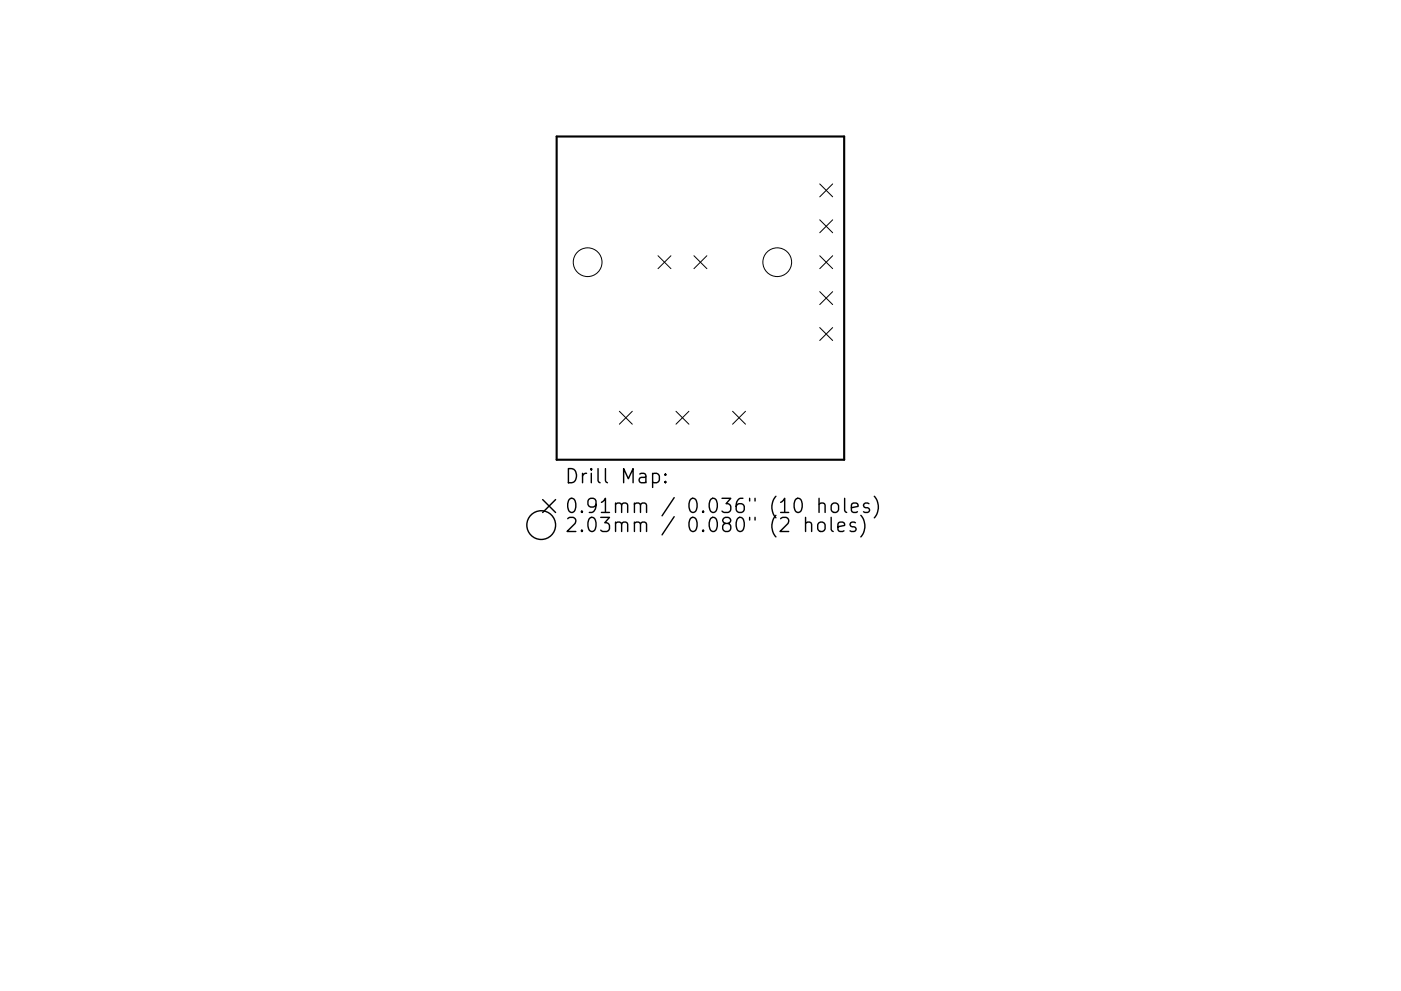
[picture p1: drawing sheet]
<svg xmlns="http://www.w3.org/2000/svg" width="297mm" height="210mm" viewBox="0 0 297 210" stroke-linecap="round" stroke-linejoin="round" font-family="sans-serif">
<defs><g id="words">
<g font-size="4.2">
<text x="119.8" y="102.6">Drill Map:</text>
<text x="119.8" y="108.9">0.91mm / 0.036&quot; (10 holes)</text>
<text x="119.8" y="112.9">2.03mm / 0.080&quot; (2 holes)</text>
</g>
</g></defs>
<path d="M118 29h61v68.5h-61z" fill="none" stroke="#000" stroke-width=".45"/>
<g fill="none" stroke="#000" stroke-width=".21">
<path d="M173.8 39l2.7 2.8M176.5 39l-2.7 2.8M139.5 54.3l2.8 2.7M142.3 54.3l-2.8 2.7M147.1 54.3l2.8 2.7M149.9 54.3l-2.8 2.7M173.8 46.6l2.7 2.8M173.8 54.3l2.7 2.7M176.5 46.6l-2.7 2.8M176.5 54.3l-2.7 2.7M173.8 61.9l2.7 2.7M173.8 69.5l2.7 2.7"/>
<path d="M176.5 61.9l-2.7 2.7M176.5 69.5l-2.7 2.7M131.3 87.3l2.8 2.7M134.1 87.3l-2.8 2.7M143.3 87.3l2.8 2.7M146.1 87.3l-2.8 2.7M155.3 87.3l2.8 2.7M158.1 87.3l-2.8 2.7"/>
<circle cx="124.6" cy="55.6" r="3"/>
<circle cx="164.8" cy="55.6" r="3"/>
</g>
<g fill="none" stroke="#000" stroke-width=".3">
<path d="M115.1 106l2.7 2.7M117.8 106l-2.7 2.7M138.4 100.6l.8-.2 .6 .6v.9l-.3 .4-.3 .1-.8-.1M141.1 102.1l.1 .2-.1 .1-.2-.1 .2-.2v.3M141.1 100.6l.1 .1-.1 .2-.2-.2 .2-.1v.3M170.8 111.1a.74 .74 0 0 1 1.3 .1v1.6M170.8 109.8v3M173.7 107a.74 .74 0 0 1 1.2 .2v1.5M173.7 110.9a.81 .81 0 0 1 1.2 .4v.9a.81 .81 0 0 1-.7 .6 .81 .81 0 0 1-.8-.6v-.9zM173.7 105.7v3M176.2 109.8v2.5l.5 .5M176.4 107a.81 .81 0 0 1 .8-.3 .81 .81 0 0 1 .6 .6v.9a.81 .81 0 0 1-.8 .6 .81 .81 0 0 1-.8-.6v-.9z"/>
<path d="M177.7 111.8l1.4-.3-.2-.6-.8-.1-.4 .4v1.1l.1 .3 .3 .2 .8-.2M179.1 105.7v2.6l.4 .4M180.5 107.7l1.4-.3-.1-.5-.9-.2-.4 .5v1.1l.2 .3 .2 .1 .9-.1M181.4 110.9l-.7-.1-.5 .4 .2 .4 1 .3 .1 .3-.1 .4-.3 .2-.9-.2M182.5 109.3a3.4 3.4 0 0 1 0 4.6M184.2 106.9l-.7-.2-.4 .5 .1 .4 1 .3 .2 .3-.2 .4-.3 .1-.8-.1M185.4 105.3a3.4 3.4 0 0 1 0 4.6"/>
<circle cx="114.7" cy="111.4" r="3"/>
</g>
<use href="#words"/>
</svg>
